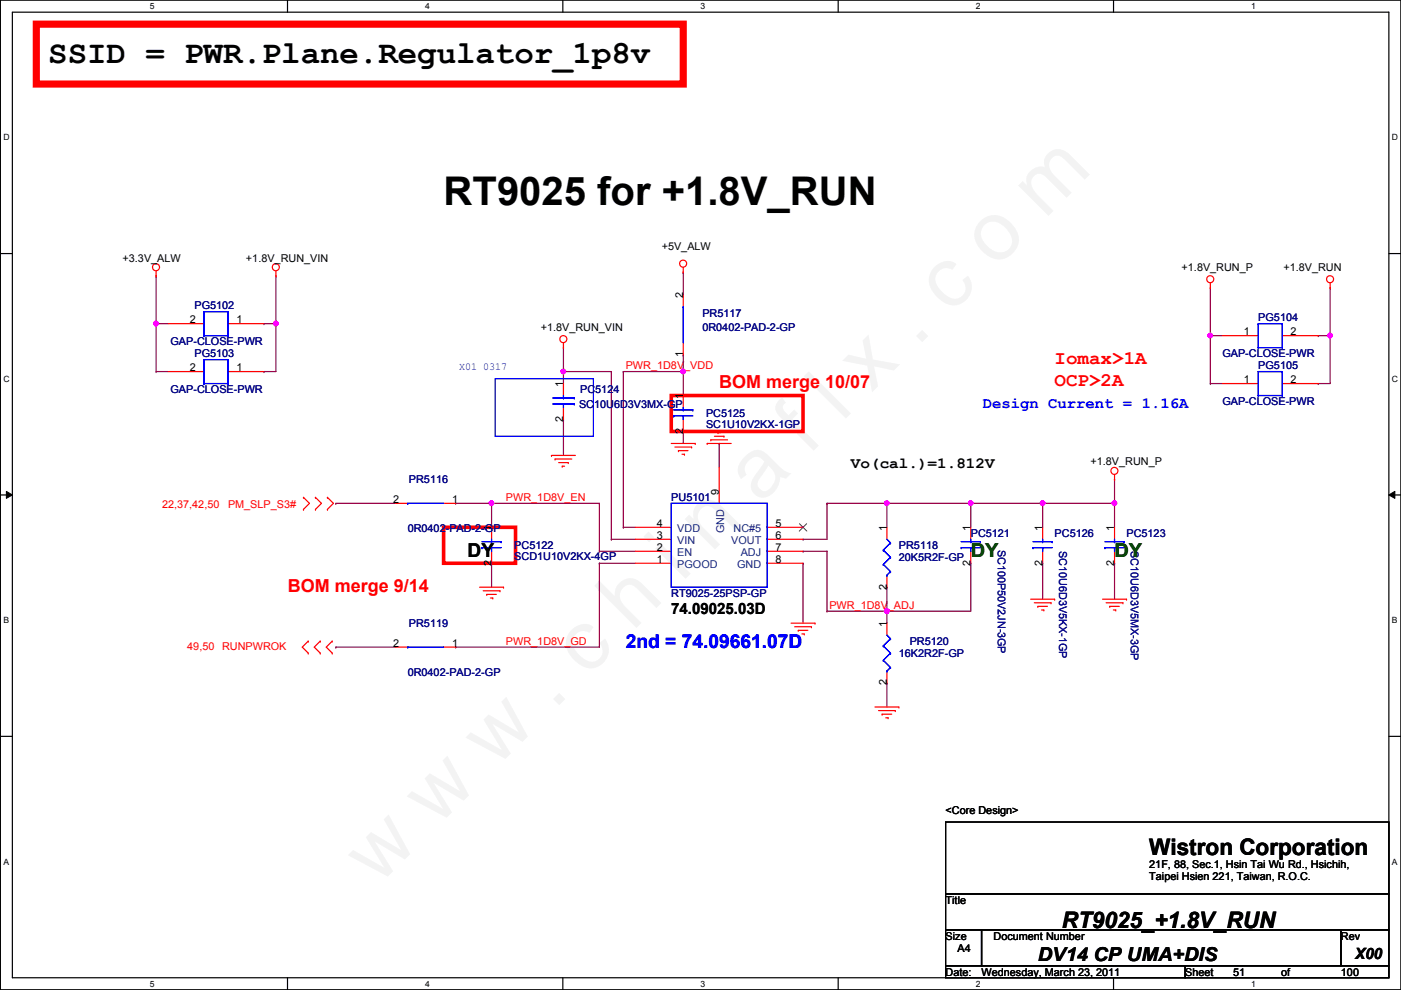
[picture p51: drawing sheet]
<svg xmlns="http://www.w3.org/2000/svg" width="297mm" height="210mm" viewBox="0 0 297 210" stroke-linecap="round" stroke-linejoin="round" font-family="sans-serif">
<defs><g id="words">
<text font-size="17.6" fill="#f0f" x="80.1" y="188" transform="rotate(-45 80.1 188)">w w w . c h i n a f i x . c o m</text>
<text font-size="8.4" x="94.1" y="43.4">RT9025 for +1.8V_RUN</text>
<text font-size="6.9" x="10.2" y="13.3">SSID = PWR.Plane.Regulator_1p8v</text>
<g font-size="4.8">
<text x="243.7" y="181.3">Wistron Corporation</text>
<text x="225.1" y="196.8">RT9025_+1.8V_RUN</text>
</g>
<g font-size="4.1" fill="#f00">
<text x="223.6" y="77.1">Iomax&gt;1A</text>
<text x="223.6" y="81.8">OCP&gt;2A</text>
</g>
<g font-size="4.1">
<text x="99.1" y="118.1">DY</text>
<text x="220" y="203.7">DV14 CP UMA+DIS</text>
</g>
<g font-size="4.1" fill="#004000">
<text x="205.8" y="118.1">DY</text>
<text x="236.3" y="118.1">DY</text>
</g>
<text font-size="4.1" fill="#00f" x="132.7" y="137.4">2nd = 74.09661.07D</text>
<g font-size="3.8" fill="#f00">
<text x="152.5" y="82.3">BOM merge 10/07</text>
<text x="61" y="125.5">BOM merge 9/14</text>
</g>
<text font-size="3.3" fill="#00f" x="208.4" y="86.6">Design Current = 1.16A</text>
<g font-size="3.3">
<text x="180.4" y="99.3">Vo(cal.)=1.812V</text>
<text x="142.3" y="130.1">74.09025.03D</text>
<text x="287.4" y="203.2">X00</text>
</g>
<g font-size="2.3">
<text x="140.3" y="52.9">+5V_ALW</text>
<text x="26" y="55.5">+3.3V_ALW</text>
<text x="52.2" y="55.5">+1.8V_RUN_VIN</text>
<text x="250.5" y="57.5">+1.8V_RUN_P</text>
<text x="272.1" y="57.5">+1.8V_RUN</text>
<text x="144.8" y="63.3" transform="rotate(-90 144.8 63.3)">2</text>
<text x="40.2" y="68.6">2</text>
<text x="50.1" y="68.6">1</text>
<text x="114.6" y="70.2">+1.8V_RUN_VIN</text>
<text x="263.7" y="71.1">1</text>
<text x="273.6" y="71.1">2</text>
<text x="144.8" y="75.7" transform="rotate(-90 144.8 75.7)">1</text>
<text x="40.2" y="78.7">2</text>
<text x="50.1" y="78.7">1</text>
<text x="119.4" y="82.1" transform="rotate(-90 119.4 82.1)">1</text>
<text x="263.7" y="81.3">1</text>
<text x="273.6" y="81.3">2</text>
<text x="119.4" y="89.5" transform="rotate(-90 119.4 89.5)">2</text>
<text x="144.8" y="84.6" transform="rotate(-90 144.8 84.6)">1</text>
<text x="144.8" y="92" transform="rotate(-90 144.8 92)">2</text>
<text x="231.2" y="98.6">+1.8V_RUN_P</text>
<text x="83.4" y="106.7">2</text>
<text x="95.8" y="106.7">1</text>
<text x="152.4" y="104.9" transform="rotate(-90 152.4 104.9)">9</text>
<text x="104.2" y="112.6" transform="rotate(-90 104.2 112.6)">1</text>
<text x="139.3" y="111.8">4</text>
<text x="164.4" y="111.8">5</text>
<text x="188" y="112.6" transform="rotate(-90 188 112.6)">1</text>
<text x="205.8" y="112.6" transform="rotate(-90 205.8 112.6)">1</text>
<text x="221" y="112.6" transform="rotate(-90 221 112.6)">1</text>
<text x="236.3" y="112.6" transform="rotate(-90 236.3 112.6)">1</text>
<text x="104.2" y="119.9" transform="rotate(-90 104.2 119.9)">2</text>
<text x="139.3" y="119.4">1</text>
<text x="139.3" y="116.8">2</text>
<text x="139.3" y="114.3">3</text>
<text x="164.4" y="114.3">6</text>
<text x="164.4" y="116.8">7</text>
<text x="164.4" y="119.4">8</text>
<text x="205.8" y="119.9" transform="rotate(-90 205.8 119.9)">2</text>
<text x="221" y="119.9" transform="rotate(-90 221 119.9)">2</text>
<text x="236.3" y="119.9" transform="rotate(-90 236.3 119.9)">2</text>
<text x="188" y="125" transform="rotate(-90 188 125)">2</text>
<text x="83.4" y="137.2">2</text>
<text x="95.8" y="137.2">1</text>
<text x="188" y="132.9" transform="rotate(-90 188 132.9)">1</text>
<text x="188" y="145.3" transform="rotate(-90 188 145.3)">2</text>
<text x="200.5" y="172.6">&lt;Core Design&gt;</text>
<text x="243.7" y="184">21F, 88, Sec.1, Hsin Tai Wu Rd., Hsichih,</text>
<text x="200.5" y="191.6">Title</text>
<text x="243.7" y="186.6">Taipei Hsien 221, Taiwan, R.O.C.</text>
<text x="200.5" y="199.2">Size</text>
<text x="203" y="201.8">A4</text>
<text x="210.6" y="199.2">Document Number</text>
<text x="284.3" y="199.2">Rev</text>
<text x="200.5" y="206.8">Date:</text>
<text x="208.1" y="206.8">Wednesday, March 23, 2011</text>
<text x="251.3" y="206.8">Sheet</text>
<text x="261.4" y="206.8">51</text>
<text x="271.6" y="206.8">of</text>
<text x="284.3" y="206.8">100</text>
</g>
<g font-size="2.3" fill="#000080">
<text x="41.2" y="65.6">PG5102</text>
<text x="148.9" y="67.1">PR5117</text>
<text x="148.9" y="70.2">0R0402-PAD-2-GP</text>
<text x="266.8" y="68.2">PG5104</text>
<text x="36.1" y="73.2">GAP-CLOSE-PWR</text>
<text x="41.2" y="75.8">PG5103</text>
<text x="259.2" y="75.8">GAP-CLOSE-PWR</text>
<text x="36.1" y="83.4">GAP-CLOSE-PWR</text>
<text x="123" y="83.4">PC5124</text>
<text x="266.8" y="78.3">PG5105</text>
<text x="122.8" y="86.4">SC10U6D3V3MX-GP</text>
<text x="149.7" y="88.5">PC5125</text>
<text x="259.2" y="85.9">GAP-CLOSE-PWR</text>
<text x="149.7" y="90.8">SC1U10V2KX-1GP</text>
<text x="86.7" y="102.4">PR5116</text>
<text x="142.3" y="106.3">PU5101</text>
<text x="86.4" y="112.9">0R0402-PAD-2-GP</text>
<text x="205.8" y="113.9">PC5121</text>
<text x="223.6" y="113.9">PC5126</text>
<text x="238.8" y="113.9">PC5123</text>
<text x="109" y="116.4">PC5122</text>
<text x="109" y="118.7">SCD1U10V2KX-4GP</text>
<text x="190.6" y="116.4">PR5118</text>
<text x="190.6" y="119">20K5R2F-GP</text>
<text x="211.6" y="116.6" transform="rotate(90 211.6 116.6)">SC100P50V2JN-3GP</text>
<text x="224.5" y="116.9" transform="rotate(90 224.5 116.9)">SC10U6D3V5KX-1GP</text>
<text x="239.8" y="116.9" transform="rotate(90 239.8 116.9)">SC10U6D3V5MX-3GP</text>
<text x="142.3" y="126.6">RT9025-25PSP-GP</text>
<text x="86.7" y="132.9">PR5119</text>
<text x="192.9" y="136.7">PR5120</text>
<text x="86.4" y="143.3">0R0402-PAD-2-GP</text>
<text x="190.6" y="139.3">16K2R2F-GP</text>
</g>
<text font-size="2.3" fill="#00f" x="97.4" y="78.4">X01 0317</text>
<g font-size="2.3" fill="#f00">
<text x="132.7" y="78.3">PWR_1D8V_VDD</text>
<text x="34.4" y="107.8">22,37,42,50</text>
<text x="48.3" y="107.8">PM_SLP_S3#</text>
<text x="107.3" y="106.2">PWR_1D8V_EN</text>
<text x="175.8" y="129.1">PWR_1D8V_ADJ</text>
<text x="39.7" y="137.8">49,50</text>
<text x="47.1" y="137.8">RUNPWROK</text>
<text x="107.3" y="136.7">PWR_1D8V_GD</text>
</g>
<g font-size="2.3" fill="#004080">
<text x="143.6" y="112.9">VDD</text>
<text x="153.5" y="113.1" transform="rotate(-90 153.5 113.1)">GND</text>
<text x="155.5" y="112.9">NC#5</text>
<text x="143.6" y="117.9">EN</text>
<text x="143.6" y="115.4">VIN</text>
<text x="155" y="115.4">VOUT</text>
<text x="157.1" y="117.9">ADJ</text>
<text x="143.6" y="120.5">PGOOD</text>
<text x="156.3" y="120.5">GND</text>
</g>
<g font-size="1.8">
<text x="31.8" y="1.9">5</text>
<text x="90.1" y="1.9">4</text>
<text x="148.5" y="1.9">3</text>
<text x="206.9" y="1.9">2</text>
<text x="265.3" y="1.9">1</text>
<text x=".7" y="29.8">D</text>
<text x="295.1" y="29.8">D</text>
<text x=".7" y="80.9">C</text>
<text x="295.1" y="80.9">C</text>
<text x=".7" y="132.1">B</text>
<text x="295.1" y="132.1">B</text>
<text x=".7" y="183.3">A</text>
<text x="295.1" y="183.3">A</text>
<text x="31.8" y="209.2">5</text>
<text x="90.1" y="209.2">4</text>
<text x="148.5" y="209.2">3</text>
<text x="206.9" y="209.2">2</text>
<text x="265.3" y="209.2">1</text>
</g>
</g></defs>
<path d="M.1 0h296.9v209.8h-296.9zM2.6 2.6h291.9v204.7h-291.9z" fill="none" stroke="#000" stroke-width=".25"/>
<g fill="#fff">
<path d="M31.8 .3h1v2h-1z"/>
<path d="M31.8 207.6h1v1.9h-1z"/>
</g>
<path d="M61 0v2.6M61 207.3v2.5" fill="none" stroke="#000" stroke-width=".25"/>
<g fill="#fff">
<path d="M90.1 .3h1v2h-1z"/>
<path d="M90.1 207.6h1v1.9h-1z"/>
</g>
<path d="M119.3 0v2.6M119.3 207.3v2.5" fill="none" stroke="#000" stroke-width=".25"/>
<g fill="#fff">
<path d="M148.5 .3h1v2h-1z"/>
<path d="M148.5 207.6h1v1.9h-1z"/>
</g>
<path d="M177.7 0v2.6M177.7 207.3v2.5" fill="none" stroke="#000" stroke-width=".25"/>
<g fill="#fff">
<path d="M206.9 .3h1v2h-1z"/>
<path d="M206.9 207.6h1v1.9h-1z"/>
</g>
<path d="M236.1 0v2.6M236.1 207.3v2.5" fill="none" stroke="#000" stroke-width=".25"/>
<g fill="#fff">
<path d="M265.3 .3h.9v2h-.9z"/>
<path d="M265.3 207.6h.9v1.9h-.9z"/>
<path d="M.7 28.2h1.3v1.9h-1.3z"/>
<path d="M295.1 28.2h1.3v1.9h-1.3z"/>
<path d="M.7 79.3h1.3v2h-1.3z"/>
<path d="M295.1 79.3h1.3v2h-1.3z"/>
</g>
<path d="M.1 53.8h2.5M294.5 53.8h2.5" fill="none" stroke="#000" stroke-width=".25"/>
<g fill="#fff">
<path d="M.7 130.5h1.2v2h-1.2z"/>
<path d="M295.1 130.5h1.2v2h-1.2z"/>
</g>
<path d="M.1 104.9h2.5M294.5 104.9h2.5" fill="none" stroke="#000" stroke-width=".25"/>
<path d="M1.4 104.2l1.2 .7-1.2 .8zM294.5 104.9l1.2-.7v1.5z" fill="#000"/>
<path d="M1.4 104.2l1.2 .7-1.2 .8zM294.5 104.9l1.2-.7v1.5z" fill="none" stroke="#000" stroke-width=".21"/>
<g fill="#fff">
<path d="M.7 181.7h1.2v2h-1.2z"/>
<path d="M295.1 181.7h1.2v2h-1.2z"/>
</g>
<path d="M.1 156.1h2.5M294.5 156.1h2.5" fill="none" stroke="#000" stroke-width=".25"/>
<path d="M129.6 78.8v35.5M132.2 78.8v33M256.6 61h.1M256.6 61v10.2M282 71.2h.1M282 71.2v10.1h-2.5M279.5 81.3h.1M96.6 137.2h30.5" fill="none" stroke="#800040" stroke-width=".25"/>
<circle cx="256.6" cy="71.1" r=".49" fill="#f0f"/>
<circle cx="256.6" cy="71.1" r=".49" fill="none" stroke="#f0f" stroke-width=".25"/>
<path d="M256.6 71.2h.1M256.6 71.2h2.6M256.6 71.2v10.1M279.5 71.2h.1M282 61h.1M282 61v10.2h-2.5M256.6 81.3h.1M256.6 81.3h2.6" fill="none" stroke="#800040" stroke-width=".25"/>
<circle cx="282" cy="71.1" r=".49" fill="#f0f"/>
<circle cx="282" cy="71.1" r=".49" fill="none" stroke="#f0f" stroke-width=".25"/>
<path d="M58.5 58.5h.1M58.5 58.5v10.1" fill="none" stroke="#800040" stroke-width=".25"/>
<circle cx="58.5" cy="68.6" r=".49" fill="#f0f"/>
<circle cx="58.5" cy="68.6" r=".49" fill="none" stroke="#f0f" stroke-width=".25"/>
<path d="M33.1 58.5h.1M33.1 58.5v20.3M33.1 68.6h.1M33.1 78.8h.1M33.1 78.8h2.5M33.1 68.6h2.5M56 68.6h.1M56 78.8h.1M56 68.6h2.5M58.5 68.6h.1M58.5 68.6v10.2h-2.5" fill="none" stroke="#800040" stroke-width=".25"/>
<circle cx="33.1" cy="68.6" r=".49" fill="#f0f"/>
<circle cx="33.1" cy="68.6" r=".49" fill="none" stroke="#f0f" stroke-width=".25"/>
<g fill="none" stroke="#f00" stroke-width=".25">
<path d="M33.1 58.5h.1M33.1 57.4v1.1M58.5 58.5h.1M58.5 57.4v1.1M256.6 60v1M282 60v1M35.6 78.8h7.7M35.6 68.6h7.7M48.3 78.8h7.7M48.3 68.6h7.7M256.6 61h.1M259.2 71.2h7.6"/>
<path d="M271.9 71.2h7.6M282 61h.1M259.2 81.3h7.6M271.9 81.3h7.6M64.3 108h.1M64.3 105.5h.1M64.3 105.5l1.3 1.2-1.3 1.3M66.9 105.5h.1M66.9 108h.1M66.9 105.5l1.3 1.2-1.3 1.3M65.4 138.5h.1M65.4 135.9h.1"/>
<path d="M65.4 135.9l-1.3 1.3 1.3 1.3M67.9 135.9l-1.3 1.3 1.3 1.3M233.8 127h5M234.5 127.8h3.6M235.3 128.6h2M238.1 127.8h.1M238.8 127h.1"/>
<circle cx="33.1" cy="56.7" r=".75"/>
<circle cx="58.5" cy="56.7" r=".75"/>
<circle cx="256.6" cy="59.2" r=".75"/>
<circle cx="282" cy="59.2" r=".75"/>
</g>
<path d="M200.5 174.3h94v15.2h-94zM200.5 189.5h94v7.6h-94zM200.5 197.1h7.6v7.7h-7.6zM208.1 197.1h76.2v7.7h-76.2zM284.3 197.1h10.2v7.7h-10.2zM200.5 204.8h50.8v2.5h-50.8zM251.3 204.8h43.2v2.5h-43.2z" fill="none" stroke="#000" stroke-width=".25"/>
<path d="M7.7 5.1h137.2v12.7h-137.2z" fill="none" stroke="#f00" stroke-width="1.5"/>
<g fill="none" stroke="#00f" stroke-width=".25">
<path d="M43.3 76.2h.1M43.3 66.1h.1M43.3 71.2h.1M43.3 76.2h5M43.3 66.1v5.1M43.3 76.2v5.1M43.3 66.1h5M43.3 71.2h5M48.3 76.2h.1M48.3 66.1h.1M48.3 71.2h.1M48.3 66.1v5.1"/>
<path d="M48.3 76.2v5.1M266.8 78.8h.1M266.8 68.6h.1M266.8 73.7h.1M266.8 68.6v5.1M266.8 78.8v5.1M266.8 78.8h5.1M266.8 68.6h5.1M266.8 73.7h5.1M271.9 78.8h.1M271.9 68.6h.1M271.9 73.7h.1"/>
<path d="M271.9 68.6v5.1M271.9 78.8v5.1M43.3 81.3h.1M43.3 81.3h5M48.3 81.3h.1M266.8 83.9h.1M266.8 83.9h5.1M271.9 83.9h.1M234.3 114.9h4M234.3 116.1h4M238.3 114.9h.1"/>
</g>
<circle cx="256.6" cy="71.1" r=".49" fill="#f0f"/>
<circle cx="256.6" cy="71.1" r=".49" fill="none" stroke="#f0f" stroke-width=".25"/>
<circle cx="282" cy="71.1" r=".49" fill="#f0f"/>
<circle cx="282" cy="71.1" r=".49" fill="none" stroke="#f0f" stroke-width=".25"/>
<circle cx="58.5" cy="68.6" r=".49" fill="#f0f"/>
<circle cx="58.5" cy="68.6" r=".49" fill="none" stroke="#f0f" stroke-width=".25"/>
<circle cx="33.1" cy="68.6" r=".49" fill="#f0f"/>
<circle cx="33.1" cy="68.6" r=".49" fill="none" stroke="#f0f" stroke-width=".25"/>
<use href="#words"/>
</svg>
